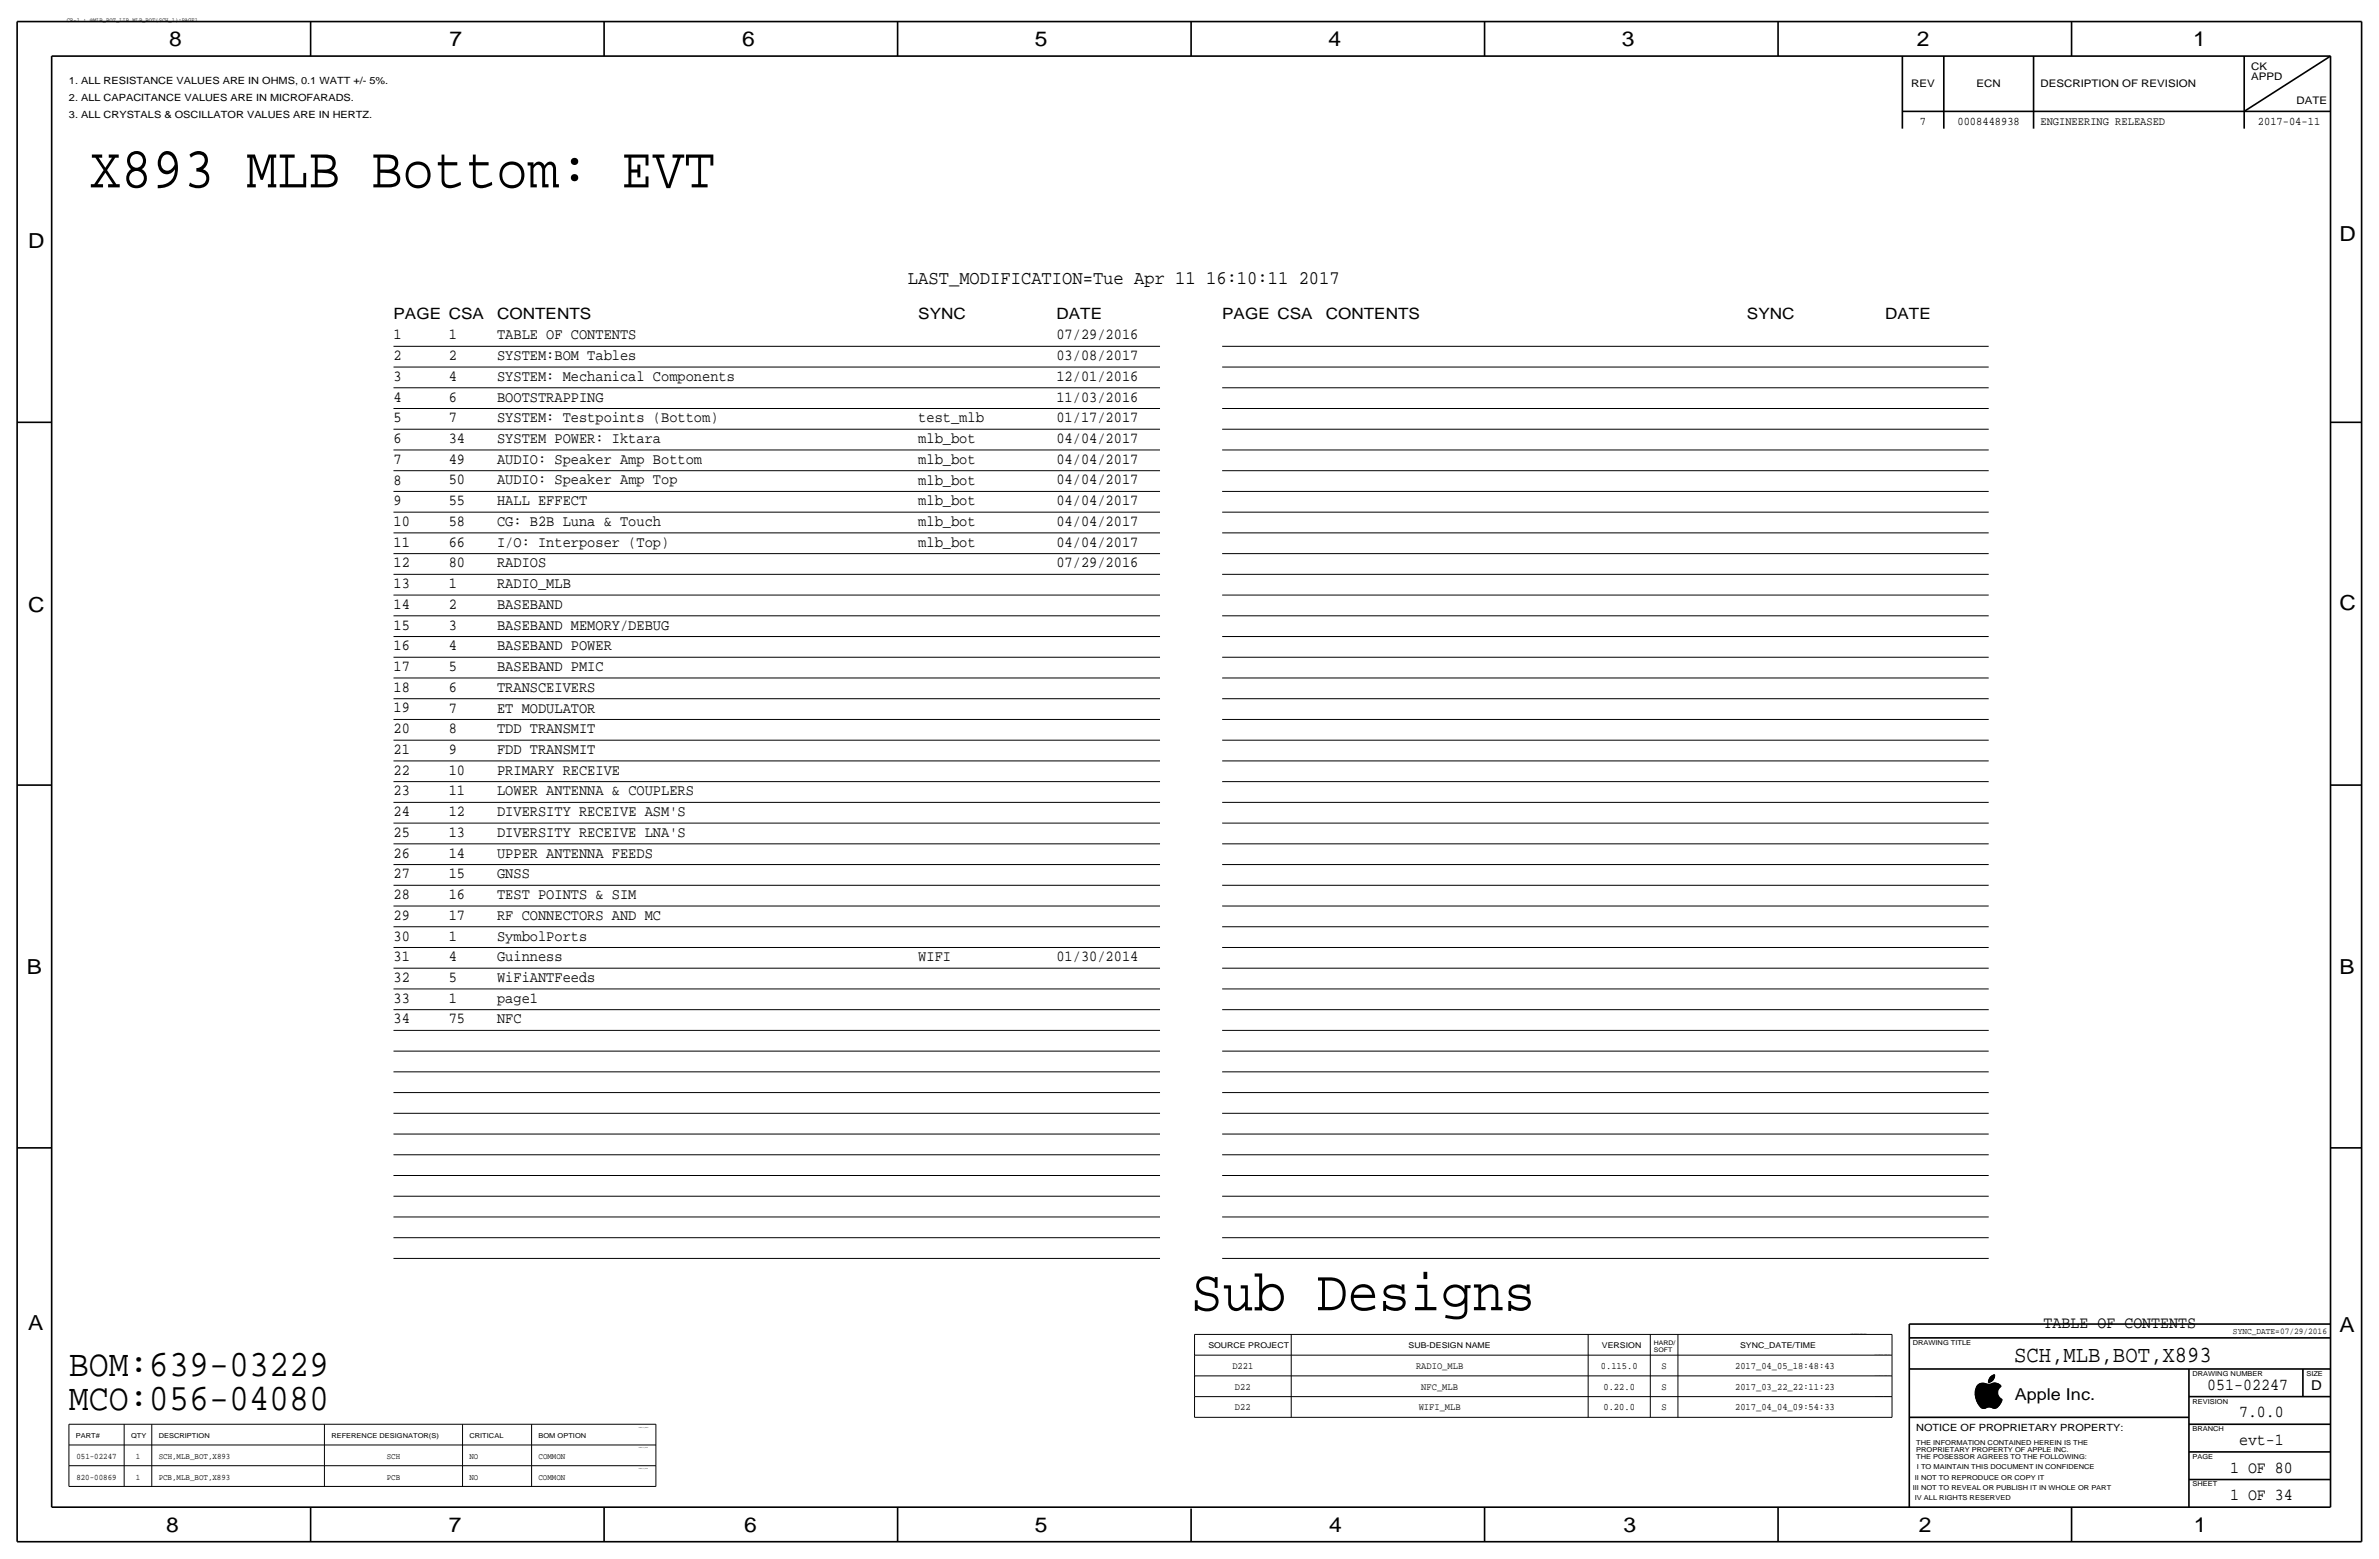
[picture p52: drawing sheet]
<svg xmlns="http://www.w3.org/2000/svg" width="875mm" height="573mm" viewBox="0 0 875 573" stroke-linecap="round" stroke-linejoin="round" font-family="sans-serif">
<defs><g id="words">
<g font-size="21.5">
<text x="33" y="68.9">X893 MLB Bottom: EVT</text>
<text x="438.1" y="481.6">Sub Designs</text>
</g>
<g font-size="13.8">
<text x="25.3" y="505.8">BOM:639-03229</text>
<text x="25.3" y="518.5">MCO:056-04080</text>
</g>
<text font-size="8.5" x="740.8" y="500.7">SCH,MLB,BOT,X893</text>
<g font-size="7.6">
<text x="62.2" y="17.1">8</text>
<text x="165.3" y="17.1">7</text>
<text x="273" y="17.1">6</text>
<text x="380.7" y="17.1">5</text>
<text x="488.6" y="17.1">4</text>
<text x="596.6" y="17.1">3</text>
<text x="705.1" y="17.1">2</text>
<text x="806.7" y="17.1">1</text>
<text x="860.5" y="88.7">D</text>
<text x="10.4" y="91">D</text>
<text x="10.4" y="224.8">C</text>
<text x="860.5" y="224.3">C</text>
<text x="9.8" y="358.2">B</text>
<text x="860.5" y="357.9">B</text>
<text x="10.4" y="489">A</text>
<text x="860.5" y="489.8">A</text>
<text x="61.2" y="563.2">8</text>
<text x="165" y="563.2">7</text>
<text x="273.7" y="563.2">6</text>
<text x="380.7" y="563.2">5</text>
<text x="488.9" y="563.2">4</text>
<text x="597.1" y="563.2">3</text>
<text x="705.8" y="563.2">2</text>
<text x="806.9" y="563.2">1</text>
</g>
<text font-size="7.1" x="334" y="104.4">LAST_MODIFICATION=Tue Apr 11 16:10:11 2017</text>
<g font-size="6.2">
<text x="751.7" y="488">TABLE OF CONTENTS</text>
<text x="811.9" y="510.8">051-02247</text>
<text x="823.6" y="521">7.0.0</text>
<text x="823.6" y="531.2">evt-1</text>
<text x="820.3" y="541.3">1 OF 80</text>
<text x="820.3" y="551.5">1 OF 34</text>
</g>
<text font-size="6" x="741.1" y="514.5">Apple Inc.</text>
<g font-size="5.7">
<text x="144.7" y="117.1">PAGE CSA</text>
<text x="182.8" y="117.1">CONTENTS</text>
<text x="337.8" y="117.1">SYNC</text>
<text x="388.6" y="117.1">DATE</text>
<text x="449.5" y="117.1">PAGE CSA</text>
<text x="487.6" y="117.1">CONTENTS</text>
<text x="642.6" y="117.1">SYNC</text>
<text x="693.4" y="117.1">DATE</text>
</g>
<g font-size="5.6">
<text x="144.7" y="124.8">1</text>
<text x="165" y="124.8">1</text>
<text x="182.8" y="124.8">TABLE OF CONTENTS</text>
<text x="388.6" y="124.7">07/29/2016</text>
<text x="144.7" y="132.4">2</text>
<text x="165" y="132.4">2</text>
<text x="182.8" y="132.4">SYSTEM:BOM Tables</text>
<text x="388.6" y="132.4">03/08/2017</text>
<text x="144.7" y="140">3</text>
<text x="165" y="140">4</text>
<text x="182.8" y="140">SYSTEM: Mechanical Components</text>
<text x="388.6" y="140">12/01/2016</text>
<text x="144.7" y="147.6">4</text>
<text x="165.1" y="147.6">6</text>
<text x="182.8" y="147.6">BOOTSTRAPPING</text>
<text x="388.6" y="147.6">11/03/2016</text>
<text x="144.7" y="155.2">5</text>
<text x="165" y="155.2">7</text>
<text x="182.8" y="155.3">SYSTEM: Testpoints (Bottom)</text>
<text x="337.8" y="155.3">test_mlb</text>
<text x="388.6" y="155.2">01/17/2017</text>
<text x="144.7" y="162.9">6</text>
<text x="165.1" y="162.9">34</text>
<text x="182.8" y="162.9">SYSTEM POWER: Iktara</text>
<text x="337.8" y="162.9">mlb_bot</text>
<text x="388.6" y="162.8">04/04/2017</text>
<text x="144.7" y="170.5">7</text>
<text x="165" y="170.5">49</text>
<text x="182.8" y="170.5">AUDIO: Speaker Amp Bottom</text>
<text x="337.8" y="170.5">mlb_bot</text>
<text x="388.6" y="170.5">04/04/2017</text>
<text x="144.7" y="178.1">8</text>
<text x="165" y="178.1">50</text>
<text x="182.8" y="178.1">AUDIO: Speaker Amp Top</text>
<text x="337.8" y="178.1">mlb_bot</text>
<text x="388.6" y="178.1">04/04/2017</text>
<text x="144.7" y="185.7">9</text>
<text x="165" y="185.7">55</text>
<text x="182.8" y="185.7">HALL EFFECT</text>
<text x="337.8" y="185.7">mlb_bot</text>
<text x="388.6" y="185.7">04/04/2017</text>
<text x="144.7" y="193.4">10</text>
<text x="165" y="193.3">58</text>
<text x="182.8" y="193.4">CG: B2B Luna &amp; Touch</text>
<text x="337.8" y="193.3">mlb_bot</text>
<text x="388.6" y="193.3">04/04/2017</text>
<text x="144.7" y="201">11</text>
<text x="165" y="200.9">66</text>
<text x="182.8" y="201">I/O: Interposer (Top)</text>
<text x="337.8" y="201">mlb_bot</text>
<text x="388.6" y="200.9">04/04/2017</text>
<text x="144.7" y="208.6">12</text>
<text x="165" y="208.6">80</text>
<text x="182.8" y="208.6">RADIOS</text>
<text x="388.6" y="208.6">07/29/2016</text>
<text x="144.7" y="216.2">13</text>
<text x="165" y="216.2">1</text>
<text x="182.8" y="216.2">RADIO_MLB</text>
<text x="144.7" y="223.8">14</text>
<text x="165" y="223.8">2</text>
<text x="182.8" y="223.8">BASEBAND</text>
<text x="144.7" y="231.4">15</text>
<text x="165" y="231.4">3</text>
<text x="182.8" y="231.4">BASEBAND MEMORY/DEBUG</text>
<text x="144.7" y="239.1">16</text>
<text x="165" y="239.1">4</text>
<text x="182.8" y="239.1">BASEBAND POWER</text>
<text x="144.7" y="246.7">17</text>
<text x="165" y="246.7">5</text>
<text x="182.8" y="246.7">BASEBAND PMIC</text>
<text x="144.7" y="254.3">18</text>
<text x="165" y="254.3">6</text>
<text x="182.8" y="254.3">TRANSCEIVERS</text>
<text x="144.7" y="261.9">19</text>
<text x="165" y="261.9">7</text>
<text x="182.8" y="261.9">ET MODULATOR</text>
<text x="144.7" y="269.6">20</text>
<text x="165" y="269.5">8</text>
<text x="182.8" y="269.5">TDD TRANSMIT</text>
<text x="144.7" y="277.2">21</text>
<text x="165" y="277.1">9</text>
<text x="182.8" y="277.2">FDD TRANSMIT</text>
<text x="144.7" y="284.8">22</text>
<text x="165" y="284.8">10</text>
<text x="182.8" y="284.8">PRIMARY RECEIVE</text>
<text x="144.7" y="292.4">23</text>
<text x="165" y="292.4">11</text>
<text x="182.8" y="292.4">LOWER ANTENNA &amp; COUPLERS</text>
<text x="144.7" y="300">24</text>
<text x="165" y="300">12</text>
<text x="182.8" y="300">DIVERSITY RECEIVE ASM'S</text>
<text x="144.7" y="307.7">25</text>
<text x="165" y="307.6">13</text>
<text x="182.8" y="307.6">DIVERSITY RECEIVE LNA'S</text>
<text x="144.7" y="315.3">26</text>
<text x="165" y="315.3">14</text>
<text x="182.8" y="315.3">UPPER ANTENNA FEEDS</text>
<text x="144.7" y="322.9">27</text>
<text x="165" y="322.9">15</text>
<text x="182.8" y="322.9">GNSS</text>
<text x="144.7" y="330.5">28</text>
<text x="165" y="330.5">16</text>
<text x="182.8" y="330.5">TEST POINTS &amp; SIM</text>
<text x="144.7" y="338.1">29</text>
<text x="165.1" y="338.1">17</text>
<text x="182.8" y="338.1">RF CONNECTORS AND MC</text>
<text x="144.7" y="345.7">30</text>
<text x="165" y="345.7">1</text>
<text x="182.8" y="345.7">SymbolPorts</text>
<text x="144.7" y="353.4">31</text>
<text x="165" y="353.4">4</text>
<text x="182.8" y="353.3">Guinness</text>
<text x="337.8" y="353.3">WIFI</text>
<text x="388.6" y="353.4">01/30/2014</text>
<text x="144.7" y="361">32</text>
<text x="165" y="361">5</text>
<text x="182.8" y="361">WiFiANTFeeds</text>
<text x="144.7" y="368.6">33</text>
<text x="165" y="368.6">1</text>
<text x="182.8" y="368.6">page1</text>
<text x="144.7" y="376.2">34</text>
<text x="165" y="376.2">75</text>
<text x="182.8" y="376.2">NFC</text>
</g>
<text font-size="5" x="850.1" y="510.8">D</text>
<g font-size="4.3">
<text x="706.2" y="46">7</text>
<text x="720" y="46">0008448938</text>
<text x="750.5" y="46">ENGINEERING RELEASED</text>
<text x="830.5" y="46">2017-04-11</text>
</g>
<g font-size="3.8">
<text x="828" y="25.7">CK</text>
<text x="828" y="29.5">APPD</text>
<text x="703" y="32.1">REV</text>
<text x="727" y="32.1">ECN</text>
<text x="750.5" y="32.1">DESCRIPTION OF REVISION</text>
<text x="844.7" y="38.4">DATE</text>
</g>
<g font-size="3.7">
<text x="25.3" y="30.8">1. ALL RESISTANCE VALUES ARE IN OHMS, 0.1 WATT +/- 5%.</text>
<text x="25.3" y="37.1">2. ALL CAPACITANCE VALUES ARE IN MICROFARADS.</text>
<text x="25.3" y="43.5">3. ALL CRYSTALS &amp; OSCILLATOR VALUES ARE IN HERTZ.</text>
<text x="704.8" y="526.1">NOTICE OF PROPRIETARY PROPERTY:</text>
</g>
<g font-size="3.6">
<text x="453.3" y="503.2">D221</text>
<text x="520.8" y="503.2">RADIO_MLB</text>
<text x="588.8" y="503.2">0.115.0</text>
<text x="611.1" y="503.2">S</text>
<text x="638.2" y="503.2">2017_04_05_18:48:43</text>
<text x="454.3" y="510.8">D22</text>
<text x="522.8" y="510.8">NFC_MLB</text>
<text x="589.8" y="510.8">0.22.0</text>
<text x="611.1" y="510.8">S</text>
<text x="638.2" y="510.8">2017_03_22_22:11:23</text>
<text x="454.3" y="518.5">D22</text>
<text x="521.8" y="518.5">WIFI_MLB</text>
<text x="589.8" y="518.5">0.20.0</text>
<text x="611.1" y="518.5">S</text>
<text x="638.2" y="518.5">2017_04_04_09:54:33</text>
</g>
<text font-size="3.2" x="821.3" y="490.5">SYNC_DATE=07/29/2016</text>
<g font-size="3.1">
<text x="28.1" y="536.2">051-02247</text>
<text x="49.9" y="536.2">1</text>
<text x="58.4" y="536.2">SCH,MLB_BOT,X893</text>
<text x="142.3" y="536.2">SCH</text>
<text x="172.7" y="536.2">NO</text>
<text x="198.1" y="536.2">COMMON</text>
<text x="28.1" y="543.9">820-00869</text>
<text x="49.9" y="543.9">1</text>
<text x="58.4" y="543.9">PCB,MLB_BOT,X893</text>
<text x="142.3" y="543.9">PCB</text>
<text x="172.7" y="543.9">NO</text>
<text x="198.1" y="543.9">COMMON</text>
</g>
<g font-size="2.9">
<text x="444.4" y="495.6">SOURCE PROJECT</text>
<text x="518.1" y="495.6">SUB-DESIGN NAME</text>
<text x="589.2" y="495.6">VERSION</text>
<text x="640" y="495.6">SYNC_DATE/TIME</text>
</g>
<g font-size="2.5">
<text x="703.5" y="494.3">DRAWING TITLE</text>
<text x="806.4" y="505.8">DRAWING NUMBER</text>
<text x="848.3" y="505.8">SIZE</text>
<text x="806.4" y="515.9">REVISION</text>
<text x="806.4" y="526.1">BRANCH</text>
<text x="27.9" y="528.6">PART#</text>
<text x="48.2" y="528.6">QTY</text>
<text x="58.4" y="528.6">DESCRIPTION</text>
<text x="121.9" y="528.6">REFERENCE DESIGNATOR(S)</text>
<text x="172.7" y="528.6">CRITICAL</text>
<text x="198.1" y="528.6">BOM OPTION</text>
<text x="704.8" y="533.7">PROPRIETARY PROPERTY OF APPLE INC.</text>
<text x="704.8" y="531.2">THE INFORMATION CONTAINED HEREIN IS THE</text>
<text x="704.8" y="536.2">THE POSESSOR AGREES TO THE FOLLOWING:</text>
<text x="806.4" y="536.2">PAGE</text>
<text x="704.3" y="543.9">II NOT TO REPRODUCE OR COPY IT</text>
<text x="705.1" y="540.1">I TO MAINTAIN THIS DOCUMENT IN CONFIDENCE</text>
<text x="703.5" y="547.7">III NOT TO REVEAL OR PUBLISH IT IN WHOLE OR PART</text>
<text x="704.3" y="551.5">IV ALL RIGHTS RESERVED</text>
<text x="806.4" y="546.4">SHEET</text>
</g>
<g font-size="2.3">
<text x="24.6" y="7.9">CR-1 : @MLB_BOT_LIB.MLB_BOT(SCH_1):PAGE1</text>
<text x="608.3" y="496.9">SOFT</text>
<text x="608.3" y="494.3">HARD/</text>
</g>
<g font-size=".4">
<text x="234.9" y="524.8">TABLE_5_HEAD</text>
<text x="234.9" y="532.4">TABLE_5_ITEM</text>
<text x="234.9" y="540.1">TABLE_5_ITEM</text>
</g>
<g font-size=".3">
<text x="680.7" y="490.5">TABLE_HIERARCHY_CONFIG_HEAD</text>
<text x="689.6" y="498.1">TABLE_HIERARCHY_CONFIG_ITEM</text>
<text x="689.6" y="505.8">TABLE_HIERARCHY_CONFIG_ITEM</text>
<text x="689.6" y="513.4">TABLE_HIERARCHY_CONFIG_ITEM</text>
</g>
</g></defs>
<g fill="none" stroke="#000" stroke-width=".6" stroke-linecap="butt">
<path d="M6.3 7.9v558.8zM6.3 7.9h862.3zM114.2 7.9v12.7zM222.2 7.9v12.7zM330.1 7.9v12.7zM438.1 7.9v12.7zM546 7.9v12.7zM654 7.9v12.7zM761.9 7.9v12.7zM868.6 7.9v558.8zM19 20.6h838.2zM19 20.6v533.4z"/>
<path d="M699.7 20.6v26.7zM715 20.6v26.7zM748 20.6v26.7zM825.4 20.6v26.7zM857.2 20.6v533.4zM699.7 40.9h157.5zM825.4 40.9l31.8-20.3zM6.3 155.2h12.7zM857.2 155.2h11.4zM6.3 288.6h12.7zM857.2 288.6h11.4zM6.3 421.9h12.7z"/>
<path d="M857.2 421.9h11.4zM702.3 491.8h154.9zM702.3 486.7v5.1zM702.3 486.7h154.9zM702.3 491.8v62.2zM702.3 503.2h154.9zM805.1 513.4h52.1zM805.1 503.2v50.8zM847 503.2v10.2zM702.3 521h102.8zM805.1 533.7h52.1zM805.1 523.5h52.1z"/>
<path d="M19 554h838.2zM114.2 554v12.7zM222.2 554v12.7zM330.1 554v12.7zM438.1 554.5v12.2zM546 554v12.7zM654 554v12.7zM761.9 554v12.7zM805.1 543.9h52.1zM6.3 566.7h862.3z"/>
</g>
<g fill="none" stroke="#000" stroke-width=".37">
<path d="M144.7 134.9h282zM144.7 127.3h282zM449.5 134.9h282zM449.5 127.3h282zM144.7 157.8h282zM144.7 150.2h282zM144.7 142.5h282zM449.5 157.8h282zM449.5 150.2h282zM449.5 142.5h282zM144.7 173h282zM144.7 165.4h282z"/>
<path d="M449.5 173h282zM449.5 165.4h282zM144.7 195.9h282zM144.7 188.3h282zM144.7 180.6h282zM449.5 195.9h282zM449.5 188.3h282zM449.5 180.6h282zM144.7 218.7h282zM144.7 211.1h282zM144.7 203.5h282zM449.5 218.7h282z"/>
<path d="M449.5 211.1h282zM449.5 203.5h282zM144.7 234h282zM144.7 226.4h282zM449.5 234h282zM449.5 226.4h282zM144.7 256.8h282zM144.7 249.2h282zM144.7 241.6h282zM449.5 256.8h282zM449.5 249.2h282zM449.5 241.6h282z"/>
<path d="M144.7 279.7h282zM144.7 272.1h282zM144.7 264.5h282zM449.5 279.7h282zM449.5 272.1h282zM449.5 264.5h282zM144.7 294.9h282zM144.7 287.3h282zM449.5 294.9h282zM449.5 287.3h282zM144.7 317.8h282zM144.7 310.2h282z"/>
<path d="M144.7 302.6h282zM449.5 317.8h282zM449.5 310.2h282zM449.5 302.6h282zM144.7 333h282zM144.7 325.4h282zM449.5 333h282zM449.5 325.4h282zM144.7 355.9h282zM144.7 348.3h282zM144.7 340.7h282zM449.5 355.9h282z"/>
<path d="M449.5 348.3h282zM449.5 340.7h282zM144.7 378.8h282zM144.7 371.1h282zM144.7 363.5h282zM449.5 378.8h282zM449.5 371.1h282zM449.5 363.5h282zM144.7 394h282zM144.7 386.4h282zM449.5 394h282zM449.5 386.4h282z"/>
<path d="M144.7 416.9h282zM144.7 409.2h282zM144.7 401.6h282zM449.5 416.9h282zM449.5 409.2h282zM449.5 401.6h282zM144.7 439.7h282zM144.7 432.1h282zM144.7 424.5h282zM449.5 439.7h282zM449.5 432.1h282zM449.5 424.5h282z"/>
<path d="M144.7 455h282zM144.7 447.3h282zM449.5 455h282zM449.5 447.3h282zM144.7 462.6h282zM449.5 462.6h282zM439.4 498.1h256.5zM439.4 490.5h256.5zM439.4 490.5v7.6zM439.4 498.1v7.7zM474.9 490.5v7.6zM474.9 498.1v7.7z"/>
<path d="M584.1 490.5v7.6zM584.1 498.1v7.7zM607 490.5v7.6zM607 498.1v7.7zM617.2 490.5v7.6zM617.2 498.1v7.7zM695.9 490.5v7.6zM695.9 498.1v7.7zM439.4 505.8h256.5zM439.4 513.4h256.5zM439.4 505.8v7.6zM439.4 513.4v7.6z"/>
<path d="M474.9 505.8v7.6zM474.9 513.4v7.6zM584.1 505.8v7.6zM584.1 513.4v7.6zM607 505.8v7.6zM607 513.4v7.6zM617.2 505.8v7.6zM617.2 513.4v7.6zM695.9 505.8v7.6zM695.9 513.4v7.6zM726.5 512.7h8.3zM726.5 512.6h8.3z"/>
<path d="M726.5 511.7h8.3zM726.5 512.5h8.3zM726.5 512.2h8.3zM726.5 512.4h8.3zM726.5 512.3h8.3zM726.5 512.8h8.4zM726.5 512.9h8.4zM726.5 513h8.5zM726.5 512h8.2zM726.5 512.1h8.2zM726.5 511.9h8.2zM726.5 511.8h8.2z"/>
<path d="M726.5 513.2h8.5zM726.5 513.3h8.6zM726.5 513.4h8.7zM726.5 511.2h8.3zM726.5 511.5h8.3zM726.5 511.6h8.3zM726.5 511.4h8.3zM726.5 513.1h8.5zM726.6 513.6h8.7zM726.6 513.7h8.8zM726.6 513.5h8.6zM726.6 511h8.3z"/>
<path d="M726.6 511.1h8.3zM726.6 510.8h8.4zM726.6 510.9h8.3zM726.6 513.8h8.9zM726.6 510.7h8.4zM726.7 513.9h8.9zM726.7 510.6h8.3zM726.7 514h9zM726.7 510.5h8.4zM726.7 514.2h9.3zM726.7 510.4h8.5zM726.7 514.1h9.1z"/>
<path d="M726.8 514.3h9.4zM726.8 514.4h9.6zM726.8 510.3h8.5zM726.8 510.2h8.5zM726.8 510.1h8.6zM726.8 514.5h9.6zM726.9 514.7h9.4zM726.9 514.6h9.5zM726.9 514.8h9.4zM726.9 510h8.6zM727 509.8h8.7zM727 514.9h9.3z"/>
<path d="M727 509.9h8.6zM727 515h9.2zM727 509.7h8.8zM727.1 515.1h9.1zM727.1 509.6h8.9zM727.2 515.2h9zM727.2 509.5h8.8zM727.2 515.3h8.9zM727.3 509.4h8.6zM727.3 515.4h8.8zM727.3 515.6h8.7zM727.3 509.3h8.5z"/>
<path d="M727.3 515.5h8.7zM727.4 515.7h8.5zM727.4 509.2h8.4zM727.5 515.8h8.4zM727.5 509.1h8.2zM727.5 515.9h8.3zM727.6 516h8.1zM727.6 509h7.9zM727.7 516.1h8zM727.7 516.2h7.9zM727.7 508.9h7.7zM727.8 516.3h7.7z"/>
<path d="M727.9 516.4h7.6zM727.9 508.8h3.1zM727.9 516.5h7.5zM728 516.6h7.3zM728 508.7h2.6zM728.1 516.7h7.1zM728.2 508.7l1.8-.2a3.7 3.7 0 0 0 3.2-.1 2.44 2.44 0 0 1 2.8 1.3 2.72 2.72 0 0 0 .4 4.8l-.6 1.4-1.1 1.3M728.2 516.8h6.9zM728.2 508.6a4.7 4.7 0 0 0-1.2 6.3l1.8 2.6 .8 .2 1-.2M728.3 516.9h6.7zM728.3 508.6h2.1zM728.4 517h6.5z"/>
<path d="M728.5 517.1h6.3zM728.6 517.2h2.5zM728.6 508.5h1.4zM728.7 517.3h2.1zM728.8 517.4h1.9zM728.9 517.5h1.6zM729.2 517.7h1zM731.4 507.9h.8zM731.4 508h.6zM731.4 508.2h.4zM731.4 507.5h1.4zM731.4 507.7h1.1z"/>
<path d="M731.4 507.8h1zM731.4 507.6h1.3zM731.5 507.3h1.5zM731.5 507.4h1.4zM731.5 507.2h1.6zM731.5 507.1h1.7zM731.6 507h1.6zM731.6 506.9h1.7zM731.7 506.8h1.6zM731.7 506.7h1.7zM731.8 506.6h1.7zM731.8 506.5h1.7z"/>
<path d="M731.9 506.4h1.6zM732 506.3h1.6zM732.1 506.2h1.5zM732.1 508.8h3.1zM732.2 506.1h1.4zM732.2 517.2h2.5zM732.3 506h1.4zM732.4 508.7h2.6zM732.4 505.9h1.3zM732.5 505.8h1.2zM732.5 517.3h2.1zM732.6 508.6h2.2z"/>
<path d="M732.7 505.7h1zM732.7 517.4h1.8zM732.8 505.6h.9zM732.9 508.5h1.6zM732.9 517.5h1.4zM733 505.5h.7zM733.2 505.4h.5zM733.2 517.7h.8zM733.2 508.4h.9zM733.7 505.3a2.81 2.81 0 0 0-2.3 3 2.71 2.71 0 0 0 2.3-2.9M734.8 517.2a2.7 2.7 0 0 1-3 0l-1.1 .2M25.3 523.5v7.7z"/>
<path d="M25.3 531.2h215.9zM25.3 523.5h215.9zM25.3 531.2v7.6zM25.3 538.8h215.9zM25.3 538.8v7.6zM45.7 523.5v7.7zM45.7 531.2v7.6zM45.7 538.8v7.6zM55.8 523.5v7.7zM55.8 531.2v7.6zM55.8 538.8v7.6zM119.3 523.5v7.7z"/>
<path d="M119.3 531.2v7.6zM119.3 538.8v7.6zM170.1 523.5v7.7zM170.1 531.2v7.6zM170.1 538.8v7.6zM195.5 523.5v7.7zM195.5 531.2v7.6zM195.5 538.8v7.6zM241.2 523.5v7.7zM241.2 531.2v7.6zM241.2 538.8v7.6zM439.4 521h256.5z"/>
<path d="M25.3 546.4h215.9z"/>
</g>
<use href="#words"/>
</svg>
